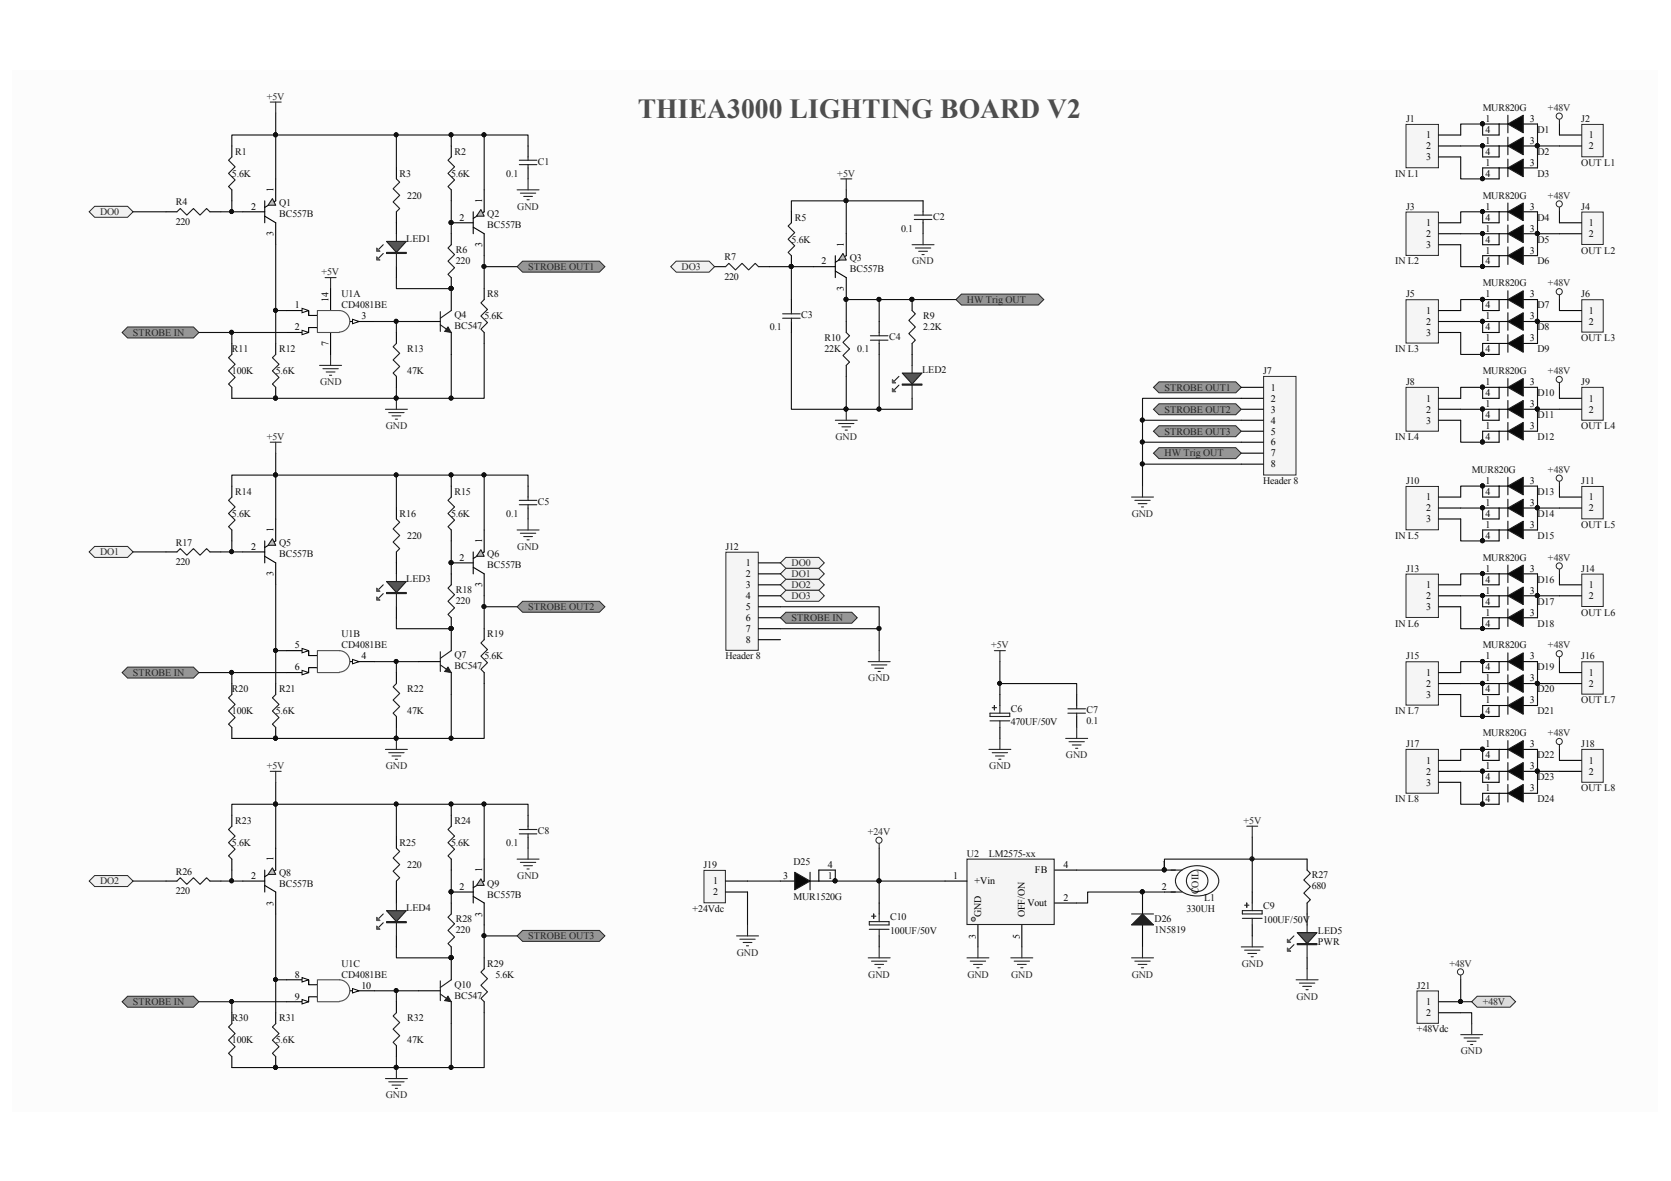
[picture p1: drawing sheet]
<svg xmlns="http://www.w3.org/2000/svg" width="297mm" height="210mm" viewBox="0 0 297 210" stroke-linecap="round" stroke-linejoin="round" font-family="sans-serif">
<defs><g id="words">
<text font-size="4.9" fill="#4c4c4c" x="113.4" y="21">THIEA3000 LIGHTING BOARD V2</text>
<g font-size="1.8" fill="#262626">
<text x="47.4" y="17.8">+5V</text>
<text x="275.2" y="19.7">+48V</text>
<text x="148.8" y="31.4">+5V</text>
<text x="275.2" y="35.3">+48V</text>
<text x="17.8" y="38.2">DO0</text>
<text x="91.9" y="37.3">GND</text>
<text x="162.1" y="47">GND</text>
<text x="57.1" y="49">+5V</text>
<text x="93.9" y="48">STROBE OUT1</text>
<text x="121.2" y="48">DO3</text>
<text x="171.9" y="53.9">HW Trig OUT</text>
<text x="275.2" y="50.9">+48V</text>
<text x="23.6" y="59.7">STROBE IN</text>
<text x="56.9" y="68.4">GND</text>
<text x="207" y="69.4">STROBE OUT1</text>
<text x="275.2" y="66.5">+48V</text>
<text x="68.6" y="76.3">GND</text>
<text x="207" y="73.3">STROBE OUT2</text>
<text x="207" y="77.2">STROBE OUT3</text>
<text x="47.4" y="78.2">+5V</text>
<text x="148.5" y="78.2">GND</text>
<text x="207" y="81.1">HW Trig OUT</text>
<text x="275.2" y="84.1">+48V</text>
<text x="201.2" y="91.9">GND</text>
<text x="17.8" y="98.7">DO1</text>
<text x="91.9" y="97.7">GND</text>
<text x="140.7" y="100.6">DO0</text>
<text x="275.2" y="99.7">+48V</text>
<text x="140.7" y="102.5">DO1</text>
<text x="140.7" y="104.6">DO2</text>
<text x="140.7" y="106.5">DO3</text>
<text x="93.9" y="108.5">STROBE OUT2</text>
<text x="140.7" y="110.4">STROBE IN</text>
<text x="176.2" y="115.2">+5V</text>
<text x="275.2" y="115.2">+48V</text>
<text x="23.6" y="120.2">STROBE IN</text>
<text x="154.3" y="121.1">GND</text>
<text x="275.2" y="130.8">+48V</text>
<text x="47.4" y="136.8">+5V</text>
<text x="68.6" y="136.8">GND</text>
<text x="175.9" y="136.8">GND</text>
<text x="189.5" y="134.8">GND</text>
<text x="154.3" y="148.4">+24V</text>
<text x="221.1" y="146.5">+5V</text>
<text x="17.8" y="157.2">DO2</text>
<text x="91.9" y="156.2">GND</text>
<text x="93.9" y="167">STROBE OUT3</text>
<text x="131" y="169.9">GND</text>
<text x="154.3" y="173.8">GND</text>
<text x="172" y="173.8">GND</text>
<text x="179.7" y="173.8">GND</text>
<text x="201.2" y="173.8">GND</text>
<text x="220.7" y="171.8">GND</text>
<text x="257.6" y="171.8">+48V</text>
<text x="23.6" y="178.7">STROBE IN</text>
<text x="230.5" y="177.6">GND</text>
<text x="263.6" y="178.7">+48V</text>
<text x="259.7" y="187.4">GND</text>
<text x="68.6" y="195.2">GND</text>
</g>
<g font-size="1.8" fill="#0e0e0e">
<text x="249.9" y="21.7">J1</text>
<text x="263.6" y="19.7">MUR820G</text>
<text x="273.3" y="23.6">D1</text>
<text x="281.1" y="21.7">J2</text>
<text x="41.8" y="27.5">R1</text>
<text x="80.8" y="27.5">R2</text>
<text x="95.6" y="29.3">C1</text>
<text x="273.3" y="27.5">D2</text>
<text x="281.1" y="29.5">OUT L1</text>
<text x="41.2" y="31.4">5.6K</text>
<text x="71" y="31.4">R3</text>
<text x="72.4" y="35.3">220</text>
<text x="80.2" y="31.4">5.6K</text>
<text x="90" y="31.4">0.1</text>
<text x="248" y="31.4">IN L1</text>
<text x="263.6" y="35.3">MUR820G</text>
<text x="273.3" y="31.4">D3</text>
<text x="31.2" y="36.5">R4</text>
<text x="31.2" y="40">220</text>
<text x="49.6" y="38.6">BC557B</text>
<text x="49.6" y="36.7">Q1</text>
<text x="86.6" y="40.6">BC557B</text>
<text x="86.6" y="38.6">Q2</text>
<text x="141.3" y="39.2">R5</text>
<text x="160.2" y="41.2">0.1</text>
<text x="165.9" y="39">C2</text>
<text x="249.9" y="37.3">J3</text>
<text x="273.3" y="39.2">D4</text>
<text x="281.1" y="37.3">J4</text>
<text x="72.2" y="42.9">LED1</text>
<text x="81" y="46.8">220</text>
<text x="81" y="44.9">R6</text>
<text x="128.8" y="46.2">R7</text>
<text x="140.7" y="43.1">5.6K</text>
<text x="151" y="46.4">Q3</text>
<text x="248" y="47">IN L2</text>
<text x="273.3" y="43.1">D5</text>
<text x="273.3" y="47">D6</text>
<text x="281.1" y="45.1">OUT L2</text>
<text x="60.7" y="52.8">U1A</text>
<text x="86.6" y="52.8">R8</text>
<text x="128.8" y="49.7">220</text>
<text x="151" y="48.4">BC557B</text>
<text x="249.9" y="52.8">J5</text>
<text x="263.6" y="50.9">MUR820G</text>
<text x="281.1" y="52.8">J6</text>
<text x="60.7" y="54.8">CD4081BE</text>
<text x="80.8" y="56.6">Q4</text>
<text x="80.8" y="58.5">BC547</text>
<text x="86.1" y="56.7">5.6K</text>
<text x="136.8" y="58.7">0.1</text>
<text x="142.4" y="56.6">C3</text>
<text x="164.1" y="56.7">R9</text>
<text x="164.1" y="58.7">2.2K</text>
<text x="273.3" y="54.8">D7</text>
<text x="273.3" y="58.7">D8</text>
<text x="41.2" y="62.6">R11</text>
<text x="49.6" y="62.6">R12</text>
<text x="72.4" y="62.6">R13</text>
<text x="146.6" y="60.6">R10</text>
<text x="146.6" y="62.6">22K</text>
<text x="152.4" y="62.6">0.1</text>
<text x="158.1" y="60.5">C4</text>
<text x="248" y="62.6">IN L3</text>
<text x="273.3" y="62.6">D9</text>
<text x="281.1" y="60.6">OUT L3</text>
<text x="41.2" y="66.5">100K</text>
<text x="49" y="66.5">5.6K</text>
<text x="72.4" y="66.5">47K</text>
<text x="163.9" y="66.3">LED2</text>
<text x="224.5" y="66.5">J7</text>
<text x="249.9" y="68.4">J8</text>
<text x="263.6" y="66.5">MUR820G</text>
<text x="273.3" y="70.4">D10</text>
<text x="281.1" y="68.4">J9</text>
<text x="273.3" y="74.4">D11</text>
<text x="281.1" y="76.3">OUT L4</text>
<text x="248" y="78.2">IN L4</text>
<text x="273.3" y="78.2">D12</text>
<text x="41.8" y="88">R14</text>
<text x="80.8" y="88">R15</text>
<text x="95.6" y="89.7">C5</text>
<text x="224.5" y="86">Header 8</text>
<text x="249.9" y="86">J10</text>
<text x="261.6" y="84.1">MUR820G</text>
<text x="273.3" y="88">D13</text>
<text x="281.1" y="86">J11</text>
<text x="41.2" y="91.9">5.6K</text>
<text x="71" y="91.9">R16</text>
<text x="72.4" y="95.8">220</text>
<text x="80.2" y="91.9">5.6K</text>
<text x="90" y="91.9">0.1</text>
<text x="248" y="95.8">IN L5</text>
<text x="273.3" y="91.9">D14</text>
<text x="273.3" y="95.8">D15</text>
<text x="281.1" y="93.8">OUT L5</text>
<text x="31.2" y="97">R17</text>
<text x="31.2" y="100.4">220</text>
<text x="49.6" y="99.1">BC557B</text>
<text x="49.6" y="97.1">Q5</text>
<text x="86.6" y="101">BC557B</text>
<text x="86.6" y="99.1">Q6</text>
<text x="128.9" y="97.7">J12</text>
<text x="249.9" y="101.6">J13</text>
<text x="263.6" y="99.7">MUR820G</text>
<text x="281.1" y="101.6">J14</text>
<text x="72.2" y="103.4">LED3</text>
<text x="81" y="107.3">220</text>
<text x="81" y="105.3">R18</text>
<text x="273.3" y="103.6">D16</text>
<text x="273.3" y="107.5">D17</text>
<text x="60.7" y="113.3">U1B</text>
<text x="86.6" y="113.3">R19</text>
<text x="248" y="111.4">IN L6</text>
<text x="273.3" y="111.4">D18</text>
<text x="281.1" y="109.4">OUT L6</text>
<text x="60.7" y="115.2">CD4081BE</text>
<text x="80.8" y="117">Q7</text>
<text x="80.8" y="119">BC547</text>
<text x="86.1" y="117.2">5.6K</text>
<text x="128.9" y="117.2">Header 8</text>
<text x="249.9" y="117.2">J15</text>
<text x="263.6" y="115.2">MUR820G</text>
<text x="273.3" y="119.1">D19</text>
<text x="281.1" y="117.2">J16</text>
<text x="41.2" y="123">R20</text>
<text x="49.6" y="123">R21</text>
<text x="72.4" y="123">R22</text>
<text x="273.3" y="123">D20</text>
<text x="281.1" y="125">OUT L7</text>
<text x="41.2" y="126.9">100K</text>
<text x="49" y="126.9">5.6K</text>
<text x="72.4" y="126.9">47K</text>
<text x="179.7" y="128.9">470UF/50V</text>
<text x="179.7" y="126.6">C6</text>
<text x="193.1" y="126.8">C7</text>
<text x="193.1" y="128.7">0.1</text>
<text x="248" y="126.9">IN L7</text>
<text x="263.6" y="130.8">MUR820G</text>
<text x="273.3" y="126.9">D21</text>
<text x="249.9" y="132.8">J17</text>
<text x="273.3" y="134.8">D22</text>
<text x="281.1" y="132.8">J18</text>
<text x="248" y="142.6">IN L8</text>
<text x="273.3" y="138.7">D23</text>
<text x="273.3" y="142.6">D24</text>
<text x="281.1" y="140.6">OUT L8</text>
<text x="41.8" y="146.5">R23</text>
<text x="80.8" y="146.5">R24</text>
<text x="95.6" y="148.2">C8</text>
<text x="31.2" y="155.5">R26</text>
<text x="41.2" y="150.4">5.6K</text>
<text x="49.6" y="155.6">Q8</text>
<text x="71" y="150.4">R25</text>
<text x="72.4" y="154.3">220</text>
<text x="80.2" y="150.4">5.6K</text>
<text x="90" y="150.4">0.1</text>
<text x="125.1" y="154.3">J19</text>
<text x="141.1" y="153.7">D25</text>
<text x="171.9" y="152.3">U2</text>
<text x="175.8" y="152.3">LM2575-xx</text>
<text x="31.2" y="158.9">220</text>
<text x="49.6" y="157.6">BC557B</text>
<text x="72.2" y="161.9">LED4</text>
<text x="86.6" y="159.5">BC557B</text>
<text x="86.6" y="157.6">Q9</text>
<text x="141.1" y="159.9">MUR1520G</text>
<text x="213" y="158.9" transform="rotate(-90 213 158.9)">COIL</text>
<text x="214" y="160.1">L1</text>
<text x="224.5" y="161.6">C9</text>
<text x="233.2" y="158">680</text>
<text x="233.2" y="156.1">R27</text>
<text x="81" y="165.8">220</text>
<text x="81" y="163.8">R28</text>
<text x="123.1" y="162.1">+24Vdc</text>
<text x="158.2" y="166">100UF/50V</text>
<text x="158.2" y="163.6">C10</text>
<text x="205.2" y="163.8">D26</text>
<text x="205.2" y="165.8">1N5819</text>
<text x="210.9" y="162.1">330UH</text>
<text x="224.5" y="164">100UF/50V</text>
<text x="234.3" y="166">LED5</text>
<text x="234.3" y="167.9">PWR</text>
<text x="60.7" y="171.8">U1C</text>
<text x="60.7" y="173.8">CD4081BE</text>
<text x="86.6" y="171.8">R29</text>
<text x="88.1" y="173.8">5.6K</text>
<text x="80.8" y="175.5">Q10</text>
<text x="80.8" y="177.5">BC547</text>
<text x="251.9" y="175.7">J21</text>
<text x="41.2" y="185.4">100K</text>
<text x="41.2" y="181.5">R30</text>
<text x="49" y="185.4">5.6K</text>
<text x="49.6" y="181.5">R31</text>
<text x="72.4" y="185.4">47K</text>
<text x="72.4" y="181.5">R32</text>
<text x="251.9" y="183.5">+48Vdc</text>
</g>
<g font-size="1.8">
<text x="264.1" y="21.7">1</text>
<text x="264.1" y="23.6">4</text>
<text x="271.9" y="21.7">3</text>
<text x="253.5" y="24.6">1</text>
<text x="253.5" y="26.5">2</text>
<text x="253.5" y="28.5">3</text>
<text x="264.1" y="25.6">1</text>
<text x="264.1" y="27.5">4</text>
<text x="264.1" y="29.5">1</text>
<text x="271.9" y="25.6">3</text>
<text x="271.9" y="29.5">3</text>
<text x="282.4" y="24.6">1</text>
<text x="282.4" y="26.5">2</text>
<text x="48.6" y="34.1" transform="rotate(-90 48.6 34.1)">1</text>
<text x="264.1" y="31.4">4</text>
<text x="44.6" y="37.3">2</text>
<text x="81.7" y="39.2">2</text>
<text x="85.7" y="36.1" transform="rotate(-90 85.7 36.1)">1</text>
<text x="253.5" y="40.1">1</text>
<text x="264.1" y="37.3">1</text>
<text x="264.1" y="39.2">4</text>
<text x="264.1" y="41.2">1</text>
<text x="271.9" y="37.3">3</text>
<text x="271.9" y="41.2">3</text>
<text x="282.4" y="40.1">1</text>
<text x="48.6" y="42" transform="rotate(-90 48.6 42)">3</text>
<text x="85.7" y="44" transform="rotate(-90 85.7 44)">3</text>
<text x="146" y="47">2</text>
<text x="150" y="43.9" transform="rotate(-90 150 43.9)">1</text>
<text x="253.5" y="42.2">2</text>
<text x="253.5" y="44.1">3</text>
<text x="264.1" y="43.1">4</text>
<text x="264.1" y="45.1">1</text>
<text x="264.1" y="47">4</text>
<text x="271.9" y="45.1">3</text>
<text x="282.4" y="42.2">2</text>
<text x="58.4" y="53.6" transform="rotate(-90 58.4 53.6)">14</text>
<text x="150" y="51.7" transform="rotate(-90 150 51.7)">3</text>
<text x="264.1" y="52.8">1</text>
<text x="271.9" y="52.8">3</text>
<text x="52.4" y="54.8">1</text>
<text x="52.4" y="58.7">2</text>
<text x="64.3" y="56.7">3</text>
<text x="253.5" y="55.8">1</text>
<text x="253.5" y="57.8">2</text>
<text x="253.5" y="59.7">3</text>
<text x="264.1" y="54.8">4</text>
<text x="264.1" y="56.7">1</text>
<text x="264.1" y="58.7">4</text>
<text x="271.9" y="56.7">3</text>
<text x="282.4" y="55.8">1</text>
<text x="282.4" y="57.8">2</text>
<text x="58.4" y="61.6" transform="rotate(-90 58.4 61.6)">7</text>
<text x="264.1" y="60.6">1</text>
<text x="264.1" y="62.6">4</text>
<text x="271.9" y="60.6">3</text>
<text x="225.9" y="69.4">1</text>
<text x="225.9" y="71.4">2</text>
<text x="253.5" y="71.4">1</text>
<text x="264.1" y="68.4">1</text>
<text x="264.1" y="70.4">4</text>
<text x="271.9" y="68.4">3</text>
<text x="282.4" y="71.4">1</text>
<text x="225.9" y="73.3">3</text>
<text x="225.9" y="75.3">4</text>
<text x="225.9" y="77.2">5</text>
<text x="253.5" y="73.3">2</text>
<text x="253.5" y="75.3">3</text>
<text x="264.1" y="72.4">1</text>
<text x="264.1" y="74.4">4</text>
<text x="264.1" y="76.3">1</text>
<text x="271.9" y="72.4">3</text>
<text x="271.9" y="76.3">3</text>
<text x="282.4" y="73.3">2</text>
<text x="225.9" y="79.2">6</text>
<text x="225.9" y="81.1">7</text>
<text x="225.9" y="83.1">8</text>
<text x="264.1" y="78.2">4</text>
<text x="253.5" y="88.9">1</text>
<text x="264.1" y="86">1</text>
<text x="264.1" y="88">4</text>
<text x="264.1" y="89.9">1</text>
<text x="271.9" y="86">3</text>
<text x="271.9" y="89.9">3</text>
<text x="282.4" y="88.9">1</text>
<text x="48.6" y="94.6" transform="rotate(-90 48.6 94.6)">1</text>
<text x="253.5" y="90.9">2</text>
<text x="253.5" y="92.8">3</text>
<text x="264.1" y="91.9">4</text>
<text x="264.1" y="93.8">1</text>
<text x="264.1" y="95.8">4</text>
<text x="271.9" y="93.8">3</text>
<text x="282.4" y="90.9">2</text>
<text x="44.6" y="97.7">2</text>
<text x="81.7" y="99.7">2</text>
<text x="85.7" y="96.5" transform="rotate(-90 85.7 96.5)">1</text>
<text x="132.6" y="100.6">1</text>
<text x="264.1" y="101.6">1</text>
<text x="271.9" y="101.6">3</text>
<text x="48.6" y="102.5" transform="rotate(-90 48.6 102.5)">3</text>
<text x="85.7" y="104.4" transform="rotate(-90 85.7 104.4)">3</text>
<text x="132.6" y="102.5">2</text>
<text x="132.6" y="104.6">3</text>
<text x="132.6" y="106.5">4</text>
<text x="253.5" y="104.6">1</text>
<text x="253.5" y="106.5">2</text>
<text x="264.1" y="103.6">4</text>
<text x="264.1" y="105.5">1</text>
<text x="264.1" y="107.5">4</text>
<text x="271.9" y="105.5">3</text>
<text x="282.4" y="104.6">1</text>
<text x="282.4" y="106.5">2</text>
<text x="132.6" y="108.5">5</text>
<text x="132.6" y="110.4">6</text>
<text x="132.6" y="112.4">7</text>
<text x="253.5" y="108.5">3</text>
<text x="264.1" y="109.4">1</text>
<text x="264.1" y="111.4">4</text>
<text x="271.9" y="109.4">3</text>
<text x="52.4" y="115.2">5</text>
<text x="52.4" y="119.1">6</text>
<text x="64.3" y="117.2">4</text>
<text x="132.6" y="114.3">8</text>
<text x="264.1" y="117.2">1</text>
<text x="264.1" y="119.1">4</text>
<text x="271.9" y="117.2">3</text>
<text x="253.5" y="120.2">1</text>
<text x="253.5" y="122.1">2</text>
<text x="253.5" y="124.1">3</text>
<text x="264.1" y="121.1">1</text>
<text x="264.1" y="123">4</text>
<text x="264.1" y="125">1</text>
<text x="271.9" y="121.1">3</text>
<text x="271.9" y="125">3</text>
<text x="282.4" y="120.2">1</text>
<text x="282.4" y="122.1">2</text>
<text x="264.1" y="126.9">4</text>
<text x="253.5" y="135.7">1</text>
<text x="253.5" y="137.7">2</text>
<text x="264.1" y="132.8">1</text>
<text x="264.1" y="134.8">4</text>
<text x="264.1" y="136.8">1</text>
<text x="271.9" y="132.8">3</text>
<text x="271.9" y="136.8">3</text>
<text x="282.4" y="135.7">1</text>
<text x="282.4" y="137.7">2</text>
<text x="253.5" y="139.6">3</text>
<text x="264.1" y="138.7">4</text>
<text x="264.1" y="140.6">1</text>
<text x="264.1" y="142.6">4</text>
<text x="271.9" y="140.6">3</text>
<text x="48.6" y="153.1" transform="rotate(-90 48.6 153.1)">1</text>
<text x="85.7" y="155" transform="rotate(-90 85.7 155)">1</text>
<text x="147.2" y="154.3">4</text>
<text x="184" y="155.2">FB</text>
<text x="189.1" y="154.3">4</text>
<text x="206.5" y="154.3">1</text>
<text x="44.6" y="156.2">2</text>
<text x="48.6" y="161" transform="rotate(-90 48.6 161)">3</text>
<text x="81.7" y="158.2">2</text>
<text x="126.7" y="157.2">1</text>
<text x="126.7" y="159.1">2</text>
<text x="139.2" y="156.2">3</text>
<text x="147.2" y="156.2">1</text>
<text x="169.4" y="156.2">1</text>
<text x="173.2" y="157.2">+Vin</text>
<text x="182.6" y="161.1">Vout</text>
<text x="189.1" y="160.1">2</text>
<text x="206.5" y="158.2">2</text>
<text x="85.7" y="162.9" transform="rotate(-90 85.7 162.9)">3</text>
<text x="173.5" y="166.8" transform="rotate(-90 173.5 166.8)">3</text>
<text x="174.4" y="163" transform="rotate(-90 174.4 163)">GND</text>
<text x="181.3" y="166.8" transform="rotate(-90 181.3 166.8)">5</text>
<text x="182.2" y="163" transform="rotate(-90 182.2 163)">OFF/ON</text>
<text x="52.4" y="173.8">8</text>
<text x="52.4" y="177.6">9</text>
<text x="64.3" y="175.7">10</text>
<text x="253.5" y="178.7">1</text>
<text x="253.5" y="180.6">2</text>
</g>
</g></defs>
<path d="M2.2 12.4h292.5v185.1h-292.5z" fill="#fcfcfc"/>
<g fill="#0e0e0e" stroke="#0e0e0e" stroke-width=".18">
<circle cx="222.6" cy="152.7" r=".35"/>
<circle cx="207" cy="154.6" r=".35"/>
</g>
<path d="M70.5 39.6v1.9M70.5 47.4v1.9M70.5 59.1v1.9M70.5 66.9v1.9M207 154.6h1.9M207 158.5h1.9" fill="none" stroke="#000" stroke-width=".2"/>
<g fill="none" stroke="#1c1c1c" stroke-width=".2">
<path d="M68.1 45.1l-.8 .7M68.1 43.5l-.8 .8M70.5 41.5v5.9M70.5 61l-.6 .6 1.2 1.2-1.2 1.2 1.2 1.1-1.2 1.2 .6 .6M208.2 154.6h1.9M208.2 158.5h1.9M209.6 155.1a4.8 4.8 0 0 1 6.7 .4 2.26 2.26 0 0 1-1.3 3.3 4.8 4.8 0 0 1-5.8-1.2 2.02 2.02 0 0 1 .4-2.5z"/>
<circle cx="212.8" cy="156.6" r="1.91"/>
</g>
<circle cx="156.2" cy="149.3" r=".54" fill="none" stroke="#262626" stroke-width=".18"/>
<path d="M156.3 150v.7M221.6 146.8h2M222.6 146.8v2" fill="none" stroke="#262626" stroke-width=".2"/>
<circle cx="222.6" cy="152.7" r=".35" fill="#262626" stroke="#262626" stroke-width=".18"/>
<path d="M132.9 156.6h5.8M132.9 158.5v5.9" fill="none" stroke="#0e0e0e" stroke-width=".2"/>
<path d="M68.7 42.9h3.5l-1.7 2z" fill="#535353" stroke="#1c1c1c" stroke-width=".2"/>
<path d="M68.7 44.9h3.5v.2h-3.5z" fill-rule="evenodd" fill="#1c1c1c" stroke="#1c1c1c" stroke-width=".2"/>
<g fill="#535353" stroke="#535353" stroke-width=".2">
<path d="M67 45.6l.5 .6h-.5z"/>
<path d="M67 44.1l.5 .6h-.5z"/>
</g>
<path d="M70.5 29.8v2M70.5 37.6v2M140.7 37.6v2M140.7 45.4v2M162.1 63v1.9M162.1 70.8v1.9" fill="none" stroke="#000" stroke-width=".2"/>
<path d="M70.5 31.8l.6 .6-1.2 1.1 1.2 1.2-1.2 1.2 1.2 1.2-.6 .5M140.7 39.6l-.6 .6 1.2 1.1-1.2 1.2 1.2 1.2-1.2 1.2 .6 .5M159.8 68.5l-.8 .7M159.8 66.9l-.8 .8M162.1 64.9v5.9" fill="none" stroke="#1c1c1c" stroke-width=".2"/>
<circle cx="140.6" cy="47.4" r=".35" fill="#0e0e0e" stroke="#0e0e0e" stroke-width=".18"/>
<path d="M160.4 66.3h3.5l-1.8 2z" fill="#535353" stroke="#1c1c1c" stroke-width=".2"/>
<path d="M160.4 68.3h3.5v.2h-3.5z" fill-rule="evenodd" fill="#1c1c1c" stroke="#1c1c1c" stroke-width=".2"/>
<g fill="#535353" stroke="#535353" stroke-width=".2">
<path d="M158.6 69l.6 .6h-.6z"/>
<path d="M158.6 67.5l.6 .6h-.6z"/>
</g>
<path d="M164.1 35.7v1.9M164.1 39.6v1.9M127 47.4h2M134.8 47.4h2M150.4 57.1v2M162.1 53.2v2M150.4 64.9v2M162.1 61v2" fill="none" stroke="#000" stroke-width=".2"/>
<path d="M162.5 38.2h3.1M162.5 39h3.1M164.1 37.6v.6M164.1 39v.6M129 47.4l.6-.6 1.1 1.2 1.2-1.2 1.2 1.2 1.1-1.2 .6 .6M150.4 59.1l.6 .6-1.2 1.1 1.2 1.2-1.2 1.2 1.2 1.2-.6 .5M162.1 55.2l.6 .6-1.2 1.1 1.2 1.2-1.2 1.2 1.2 1.2-.6 .5" fill="none" stroke="#1c1c1c" stroke-width=".2"/>
<g fill="#0e0e0e" stroke="#0e0e0e" stroke-width=".18">
<circle cx="162.1" cy="53.2" r=".35"/>
<circle cx="150.4" cy="35.7" r=".35"/>
</g>
<path d="M140.7 37.6v-1.9h9.7v5.8" fill="none" stroke="#0e0e0e" stroke-width=".2"/>
<path d="M252 176.2h3.7v5.7h-3.7z" fill="#f5f5f5"/>
<path d="M251.9 176.1h3.8v5.8h-3.8z" fill="none" stroke="#262626" stroke-width=".18"/>
<path d="M255.8 178h3.9M255.8 180h3.9" fill="none" stroke="#000" stroke-width=".2"/>
<circle cx="259.6" cy="178" r=".35" fill="#0e0e0e" stroke="#0e0e0e" stroke-width=".18"/>
<path d="M261.6 178l1-.9h5.8l1 .9-1 1h-5.8z" fill-rule="evenodd" fill="#dadada" stroke="#262626" stroke-width=".18"/>
<path d="M150.4 33.7v2M259.7 180h1.9v1.9M259.7 174.1v3.9h1.9" fill="none" stroke="#0e0e0e" stroke-width=".2"/>
<g fill="#0e0e0e" stroke="#0e0e0e" stroke-width=".18">
<circle cx="259.6" cy="178" r=".35"/>
<circle cx="150.4" cy="35.7" r=".35"/>
</g>
<circle cx="259.6" cy="172.7" r=".54" fill="none" stroke="#262626" stroke-width=".18"/>
<path d="M259.7 173.4v.7" fill="none" stroke="#262626" stroke-width=".2"/>
<path d="M232.4 152.7v1.9M232.4 160.5v3.9M232.4 170.2v2" fill="none" stroke="#000" stroke-width=".2"/>
<path d="M232.4 154.6l.5 .6-1.1 1.2 1.1 1.2-1.1 1.1 1.1 1.2-.5 .6M230 167.9l-.8 .8M230 166.3l-.8 .8M232.4 164.4v5.8" fill="none" stroke="#1c1c1c" stroke-width=".2"/>
<path d="M230.6 165.8h3.5l-1.7 1.9z" fill="#535353" stroke="#1c1c1c" stroke-width=".2"/>
<path d="M230.6 167.7h3.5v.2h-3.5z" fill-rule="evenodd" fill="#1c1c1c" stroke="#1c1c1c" stroke-width=".2"/>
<g fill="#535353" stroke="#535353" stroke-width=".2">
<path d="M228.8 168.5l.6 .6h-.6z"/>
<path d="M228.8 166.9l.6 .6h-.6z"/>
</g>
<path d="M250 22.2h5.7v7.6h-5.7z" fill="#f5f5f5"/>
<path d="M249.9 22.1h5.8v7.7h-5.8z" fill="none" stroke="#262626" stroke-width=".18"/>
<path d="M255.8 24h3.9M255.8 25.9h3.9M255.8 27.9h3.9" fill="none" stroke="#000" stroke-width=".2"/>
<path d="M281.3 22.2h3.7v5.7h-3.7z" fill="#f5f5f5"/>
<g fill="none" stroke="#262626" stroke-width=".18">
<path d="M281.2 22.1h3.8v5.8h-3.8z"/>
<circle cx="277.2" cy="20.6" r=".54"/>
</g>
<path d="M277.2 24h3.9M277.2 25.9h3.9" fill="none" stroke="#000" stroke-width=".2"/>
<path d="M277.2 21.3v.7" fill="none" stroke="#262626" stroke-width=".2"/>
<path d="M281.3 37.8h3.7v5.6h-3.7z" fill="#f5f5f5"/>
<g fill="none" stroke="#262626" stroke-width=".18">
<path d="M281.2 37.7h3.8v5.7h-3.8z"/>
<circle cx="277.2" cy="36.2" r=".54"/>
</g>
<path d="M277.2 39.6h3.9M277.2 41.5h3.9" fill="none" stroke="#000" stroke-width=".2"/>
<path d="M277.2 36.9v.7" fill="none" stroke="#262626" stroke-width=".2"/>
<path d="M277.2 37.6v2" fill="none" stroke="#0e0e0e" stroke-width=".2"/>
<path d="M281.3 53.4h3.7v5.6h-3.7z" fill="#f5f5f5"/>
<g fill="none" stroke="#262626" stroke-width=".18">
<path d="M281.2 53.3h3.8v5.7h-3.8z"/>
<circle cx="277.2" cy="51.8" r=".54"/>
</g>
<path d="M277.2 55.2h3.9M277.2 57.1h3.9" fill="none" stroke="#000" stroke-width=".2"/>
<path d="M277.2 52.5v.7" fill="none" stroke="#262626" stroke-width=".2"/>
<path d="M277.2 53.2v2" fill="none" stroke="#0e0e0e" stroke-width=".2"/>
<path d="M281.3 68.9h3.7v5.8h-3.7z" fill="#f5f5f5"/>
<g fill="none" stroke="#262626" stroke-width=".18">
<path d="M281.2 68.8h3.8v5.9h-3.8z"/>
<circle cx="277.2" cy="67.4" r=".54"/>
</g>
<path d="M277.2 70.8h3.9M277.2 72.7h3.9" fill="none" stroke="#000" stroke-width=".2"/>
<path d="M277.2 68.1v.7" fill="none" stroke="#262626" stroke-width=".2"/>
<path d="M273.3 72.7h3.9" fill="none" stroke="#0e0e0e" stroke-width=".2"/>
<circle cx="273.3" cy="72.7" r=".35" fill="#0e0e0e" stroke="#0e0e0e" stroke-width=".18"/>
<path d="M281.3 86.5h3.7v5.7h-3.7z" fill="#f5f5f5"/>
<g fill="none" stroke="#262626" stroke-width=".18">
<path d="M281.2 86.5h3.8v5.7h-3.8z"/>
<circle cx="277.2" cy="85" r=".54"/>
</g>
<path d="M277.2 88.3h3.9M277.2 90.3h3.9" fill="none" stroke="#000" stroke-width=".2"/>
<path d="M277.2 85.6v.8" fill="none" stroke="#262626" stroke-width=".2"/>
<path d="M277.2 86.4v1.9" fill="none" stroke="#0e0e0e" stroke-width=".2"/>
<path d="M281.3 102.1h3.7v5.7h-3.7z" fill="#f5f5f5"/>
<g fill="none" stroke="#262626" stroke-width=".18">
<path d="M281.2 102h3.8v5.8h-3.8z"/>
<circle cx="277.2" cy="100.6" r=".54"/>
</g>
<path d="M277.2 103.9h3.9M277.2 105.9h3.9" fill="none" stroke="#000" stroke-width=".2"/>
<path d="M277.2 101.2v.8" fill="none" stroke="#262626" stroke-width=".2"/>
<path d="M273.3 105.9h3.9" fill="none" stroke="#0e0e0e" stroke-width=".2"/>
<circle cx="273.3" cy="105.9" r=".35" fill="#0e0e0e" stroke="#0e0e0e" stroke-width=".18"/>
<path d="M281.3 117.7h3.7v5.7h-3.7z" fill="#f5f5f5"/>
<g fill="none" stroke="#262626" stroke-width=".18">
<path d="M281.2 117.6h3.8v5.8h-3.8z"/>
<circle cx="277.2" cy="116.2" r=".54"/>
</g>
<path d="M277.2 119.5h3.9M277.2 121.5h3.9" fill="none" stroke="#000" stroke-width=".2"/>
<path d="M277.2 116.8v.8" fill="none" stroke="#262626" stroke-width=".2"/>
<path d="M277.2 57.1h-3.9v3.9M277.2 41.5h-3.9v3.9M277.2 90.3h-3.9v3.9" fill="none" stroke="#0e0e0e" stroke-width=".2"/>
<g fill="#0e0e0e" stroke="#0e0e0e" stroke-width=".18">
<circle cx="273.3" cy="90.3" r=".35"/>
<circle cx="273.3" cy="57.1" r=".35"/>
<circle cx="273.3" cy="41.5" r=".35"/>
</g>
<path d="M250 37.8h5.7v7.6h-5.7z" fill="#f5f5f5"/>
<path d="M249.9 37.7h5.8v7.7h-5.8z" fill="none" stroke="#262626" stroke-width=".18"/>
<path d="M255.8 39.6h3.9M255.8 41.5h3.9M255.8 43.5h3.9" fill="none" stroke="#000" stroke-width=".2"/>
<path d="M250 53.4h5.7v7.6h-5.7z" fill="#f5f5f5"/>
<path d="M249.9 53.3h5.8v7.7h-5.8z" fill="none" stroke="#262626" stroke-width=".18"/>
<path d="M255.8 55.2h3.9M255.8 57.1h3.9M255.8 59.1h3.9" fill="none" stroke="#000" stroke-width=".2"/>
<path d="M250 68.9h5.7v7.7h-5.7z" fill="#f5f5f5"/>
<path d="M249.9 68.8h5.8v7.8h-5.8z" fill="none" stroke="#262626" stroke-width=".18"/>
<path d="M255.8 70.8h3.9M255.8 72.7h3.9M255.8 74.7h3.9" fill="none" stroke="#000" stroke-width=".2"/>
<path d="M250 86.5h5.7v7.7h-5.7z" fill="#f5f5f5"/>
<path d="M249.9 86.5h5.8v7.7h-5.8z" fill="none" stroke="#262626" stroke-width=".18"/>
<path d="M255.8 88.3h3.9M255.8 90.3h3.9M255.8 92.2h3.9" fill="none" stroke="#000" stroke-width=".2"/>
<path d="M250 102.1h5.7v7.6h-5.7z" fill="#f5f5f5"/>
<path d="M249.9 102h5.8v7.7h-5.8z" fill="none" stroke="#262626" stroke-width=".18"/>
<path d="M255.8 103.9h3.9M255.8 105.9h3.9M255.8 107.8h3.9" fill="none" stroke="#000" stroke-width=".2"/>
<path d="M250 117.7h5.7v7.6h-5.7z" fill="#f5f5f5"/>
<path d="M249.9 117.6h5.8v7.7h-5.8z" fill="none" stroke="#262626" stroke-width=".18"/>
<path d="M255.8 119.5h3.9M255.8 121.5h3.9M255.8 123.4h3.9" fill="none" stroke="#000" stroke-width=".2"/>
<path d="M125.2 154.8h3.7v5.7h-3.7z" fill="#f5f5f5"/>
<path d="M125.1 154.7h3.8v5.8h-3.8z" fill="none" stroke="#262626" stroke-width=".18"/>
<path d="M129 156.6h3.9M129 158.5h3.9" fill="none" stroke="#000" stroke-width=".2"/>
<path d="M171.9 152.7h15.5v11.6h-15.5z" fill-rule="evenodd" fill="#f5f5f5" stroke="#262626" stroke-width=".2"/>
<path d="M168 156.6h3.9M173.8 164.4v3.9M187.5 160.5h3.9" fill="none" stroke="#000" stroke-width=".2"/>
<circle cx="173" cy="163.4" r=".35" fill="#c0c0c0" stroke="#4c4c4c" stroke-width=".2"/>
<path d="M138.7 156.6h3M145.6 156.6h2.9M187.5 154.6h3.9M203.1 158.5v3.9M181.6 164.4v3.9M203.1 164.4v3.9" fill="none" stroke="#000" stroke-width=".2"/>
<path d="M207 158.5h-13.7v2h-1.9M232.4 152.7h-25.4v1.9h-15.6" fill="none" stroke="#0e0e0e" stroke-width=".2"/>
<g fill="#0e0e0e" stroke="#0e0e0e" stroke-width=".18">
<circle cx="207" cy="154.6" r=".35"/>
<circle cx="203.1" cy="158.5" r=".35"/>
<circle cx="70.4" cy="70.8" r=".35"/>
<circle cx="150.4" cy="72.7" r=".35"/>
<circle cx="148.4" cy="156.6" r=".35"/>
</g>
<path d="M203.1 162.4l1.9 2h-3.9z" fill="#1c1c1c" stroke="#1c1c1c" stroke-width=".2"/>
<path d="M201.1 162.4h3.9" fill="none" stroke="#1c1c1c" stroke-width=".2"/>
<g fill="none" stroke="#262626" stroke-width=".2">
<path d="M162.1 43.5h3.9M162.7 44.1h2.7M163.3 44.7h1.6M163.9 45.2h.4M164.1 41.5v2M68.5 72.7h3.9M69.1 73.3h2.7M69.7 73.9h1.5M70.3 74.5h.4M70.5 70.8v1.9M148.5 74.7h3.9M149.1 75.3h2.7"/>
<path d="M149.7 75.9h1.5M150.2 76.4h.4M150.4 72.7v2M201.1 88.3h3.9M201.7 88.9h2.8M202.3 89.5h1.6M202.9 90.1h.4M203.1 86.4v1.9M130.9 166.3h3.9M131.5 166.9h2.7M132.1 167.5h1.6M132.7 168.1h.4"/>
<path d="M132.9 164.4v1.9M154.3 170.2h3.9M154.9 170.8h2.7M155.5 171.4h1.6M156.1 172h.4M156.3 168.3v1.9M171.9 170.2h3.9M172.5 170.8h2.7M173.1 171.4h1.5M173.6 172h.4M173.8 168.3v1.9M179.7 170.2h3.9"/>
<path d="M180.3 170.8h2.7M180.9 171.4h1.5M181.4 172h.4M181.6 168.3v1.9M201.1 170.2h3.9M201.7 170.8h2.8M202.3 171.4h1.6M202.9 172h.4M203.1 168.3v1.9M220.6 168.3h4M221.2 168.9h2.8M221.8 169.5h1.6"/>
<path d="M222.4 170h.4M222.6 166.3v2M230.4 174.1h3.9M231 174.7h2.7M231.6 175.3h1.5M232.2 175.9h.3M232.4 172.2v1.9M259.7 183.9h3.9M260.2 184.5h2.8M260.8 185.1h1.6M261.4 185.6h.4M261.6 181.9v2"/>
</g>
<path d="M144 155v3.2" fill="none" stroke="#0a0a0a" stroke-width=".2"/>
<path d="M141.3 155l2.7 1.6-2.7 1.6z" fill="#0a0a0a" stroke="#1c1c1c" stroke-width=".2"/>
<path d="M263.6 22h2.9M270.4 22h2.9M148.5 154.6h-2.9v2h-1.6" fill="none" stroke="#000" stroke-width=".2"/>
<g fill="#0e0e0e" stroke="#0e0e0e" stroke-width=".18">
<circle cx="148.4" cy="156.6" r=".35"/>
<circle cx="156.2" cy="156.6" r=".35"/>
<circle cx="263.5" cy="22" r=".35"/>
</g>
<path d="M148.5 154.6v2h19.5M156.3 150.7v9.8" fill="none" stroke="#0e0e0e" stroke-width=".2"/>
<path d="M268 20.5v3.1" fill="none" stroke="#0a0a0a" stroke-width=".2"/>
<path d="M268 22l2.8-1.5v3.1z" fill="#0a0a0a" stroke="#1c1c1c" stroke-width=".2"/>
<path d="M263.6 25.9h2.9M268 22h-1.5v2h-2.9M270.4 25.9h2.9" fill="none" stroke="#000" stroke-width=".2"/>
<g fill="#0e0e0e" stroke="#0e0e0e" stroke-width=".18">
<circle cx="263.5" cy="22" r=".35"/>
<circle cx="273.3" cy="25.9" r=".35"/>
<circle cx="263.5" cy="25.9" r=".35"/>
</g>
<path d="M268 24.4v3.1" fill="none" stroke="#0a0a0a" stroke-width=".2"/>
<path d="M268 25.9l2.8-1.5v3.1z" fill="#0a0a0a" stroke="#1c1c1c" stroke-width=".2"/>
<path d="M263.6 29.8h2.9M268 25.9h-1.5v2h-2.9M270.4 29.8h2.9" fill="none" stroke="#000" stroke-width=".2"/>
<g fill="#0e0e0e" stroke="#0e0e0e" stroke-width=".18">
<circle cx="273.3" cy="25.9" r=".35"/>
<circle cx="263.5" cy="25.9" r=".35"/>
</g>
<path d="M268 28.3v3.1" fill="none" stroke="#0a0a0a" stroke-width=".2"/>
<path d="M268 29.8l2.8-1.5v3.1z" fill="#0a0a0a" stroke="#1c1c1c" stroke-width=".2"/>
<path d="M263.6 37.6h2.9M268 29.8h-1.5v2h-2.9M270.4 37.6h2.9" fill="none" stroke="#000" stroke-width=".2"/>
<g fill="#0e0e0e" stroke="#0e0e0e" stroke-width=".18">
<circle cx="263.5" cy="31.8" r=".35"/>
<circle cx="263.5" cy="22" r=".35"/>
<circle cx="263.5" cy="25.9" r=".35"/>
<circle cx="263.5" cy="37.6" r=".35"/>
</g>
<path d="M259.7 24v-2h3.9v2M259.7 25.9h3.9v2M259.7 27.9v3.9h3.9v-2" fill="none" stroke="#0e0e0e" stroke-width=".2"/>
<path d="M268 36.1v3.1" fill="none" stroke="#0a0a0a" stroke-width=".2"/>
<path d="M268 37.6l2.8-1.5v3.1z" fill="#0a0a0a" stroke="#1c1c1c" stroke-width=".2"/>
<path d="M268 37.6h-1.5v2h-2.9M263.6 41.5h2.9M270.4 41.5h2.9" fill="none" stroke="#000" stroke-width=".2"/>
<g fill="#0e0e0e" stroke="#0e0e0e" stroke-width=".18">
<circle cx="263.5" cy="37.6" r=".35"/>
<circle cx="273.3" cy="41.5" r=".35"/>
<circle cx="263.5" cy="41.5" r=".35"/>
</g>
<path d="M268 40v3.1" fill="none" stroke="#0a0a0a" stroke-width=".2"/>
<path d="M268 41.5l2.8-1.5v3.1z" fill="#0a0a0a" stroke="#1c1c1c" stroke-width=".2"/>
<path d="M263.6 45.4h2.9M268 41.5h-1.5v2h-2.9M270.4 45.4h2.9" fill="none" stroke="#000" stroke-width=".2"/>
<g fill="#0e0e0e" stroke="#0e0e0e" stroke-width=".18">
<circle cx="273.3" cy="41.5" r=".35"/>
<circle cx="263.5" cy="41.5" r=".35"/>
</g>
<path d="M268 43.9v3.1" fill="none" stroke="#0a0a0a" stroke-width=".2"/>
<path d="M268 45.4l2.8-1.5v3.1z" fill="#0a0a0a" stroke="#1c1c1c" stroke-width=".2"/>
<path d="M263.6 53.2h2.9M268 45.4h-1.5v2h-2.9M270.4 53.2h2.9" fill="none" stroke="#000" stroke-width=".2"/>
<g fill="#0e0e0e" stroke="#0e0e0e" stroke-width=".18">
<circle cx="263.5" cy="47.4" r=".35"/>
<circle cx="263.5" cy="37.6" r=".35"/>
<circle cx="263.5" cy="41.5" r=".35"/>
<circle cx="273.3" cy="41.5" r=".35"/>
<circle cx="273.3" cy="25.9" r=".35"/>
<circle cx="263.5" cy="53.2" r=".35"/>
</g>
<path d="M259.7 39.6v-2h3.9v2M273.3 22v3.9M273.3 37.6v3.9M277.2 25.9h-3.9v3.9M277.2 22v2M259.7 41.5h3.9v2M259.7 43.5v3.9h3.9v-2" fill="none" stroke="#0e0e0e" stroke-width=".2"/>
<path d="M268 51.7v3.1" fill="none" stroke="#0a0a0a" stroke-width=".2"/>
<path d="M268 53.2l2.8-1.5v3.1z" fill="#0a0a0a" stroke="#1c1c1c" stroke-width=".2"/>
<path d="M263.6 57.1h2.9M268 53.2h-1.5v2h-2.9M270.4 57.1h2.9" fill="none" stroke="#000" stroke-width=".2"/>
<g fill="#0e0e0e" stroke="#0e0e0e" stroke-width=".18">
<circle cx="263.5" cy="53.2" r=".35"/>
<circle cx="273.3" cy="57.1" r=".35"/>
<circle cx="263.5" cy="57.1" r=".35"/>
</g>
<path d="M268 55.6v3.1" fill="none" stroke="#0a0a0a" stroke-width=".2"/>
<path d="M268 57.1l2.8-1.5v3.1z" fill="#0a0a0a" stroke="#1c1c1c" stroke-width=".2"/>
<path d="M268 57.1h-1.5v2h-2.9M263.6 61h2.9M270.4 61h2.9" fill="none" stroke="#000" stroke-width=".2"/>
<g fill="#0e0e0e" stroke="#0e0e0e" stroke-width=".18">
<circle cx="273.3" cy="57.1" r=".35"/>
<circle cx="263.5" cy="57.1" r=".35"/>
</g>
<path d="M268 59.5v3.1" fill="none" stroke="#0a0a0a" stroke-width=".2"/>
<path d="M268 61l2.8-1.5v3.1z" fill="#0a0a0a" stroke="#1c1c1c" stroke-width=".2"/>
<path d="M263.6 68.8h2.9M268 61h-1.5v2h-2.9M270.4 68.8h2.9" fill="none" stroke="#000" stroke-width=".2"/>
<g fill="#0e0e0e" stroke="#0e0e0e" stroke-width=".18">
<circle cx="263.5" cy="63" r=".35"/>
<circle cx="263.5" cy="68.8" r=".35"/>
</g>
<path d="M268 67.3v3.1" fill="none" stroke="#0a0a0a" stroke-width=".2"/>
<path d="M268 68.8l2.8-1.5v3.1z" fill="#0a0a0a" stroke="#1c1c1c" stroke-width=".2"/>
<path d="M263.6 72.7h2.9M268 68.8h-1.5v2h-2.9M270.4 72.7h2.9" fill="none" stroke="#000" stroke-width=".2"/>
<g fill="#0e0e0e" stroke="#0e0e0e" stroke-width=".18">
<circle cx="263.5" cy="68.8" r=".35"/>
<circle cx="273.3" cy="72.7" r=".35"/>
<circle cx="263.5" cy="72.7" r=".35"/>
</g>
<path d="M268 71.2v3.1" fill="none" stroke="#0a0a0a" stroke-width=".2"/>
<path d="M268 72.7l2.8-1.5v3.1z" fill="#0a0a0a" stroke="#1c1c1c" stroke-width=".2"/>
<path d="M263.6 76.6h2.9M268 72.7h-1.5v2h-2.9M270.4 76.6h2.9" fill="none" stroke="#000" stroke-width=".2"/>
<g fill="#0e0e0e" stroke="#0e0e0e" stroke-width=".18">
<circle cx="273.3" cy="72.7" r=".35"/>
<circle cx="263.5" cy="72.7" r=".35"/>
</g>
<path d="M268 75.1v3.1" fill="none" stroke="#0a0a0a" stroke-width=".2"/>
<path d="M268 76.6l2.8-1.5v3.1z" fill="#0a0a0a" stroke="#1c1c1c" stroke-width=".2"/>
<path d="M268 76.6h-1.5v2h-2.9M263.6 86.4h2.9M270.4 86.4h2.9" fill="none" stroke="#000" stroke-width=".2"/>
<g fill="#0e0e0e" stroke="#0e0e0e" stroke-width=".18">
<circle cx="263.5" cy="78.6" r=".35"/>
<circle cx="273.3" cy="57.1" r=".35"/>
<circle cx="273.3" cy="72.7" r=".35"/>
<circle cx="263.5" cy="72.7" r=".35"/>
<circle cx="263.5" cy="63" r=".35"/>
<circle cx="263.5" cy="57.1" r=".35"/>
<circle cx="263.5" cy="86.4" r=".35"/>
</g>
<path d="M259.7 59.1v3.9h3.9v-2M259.7 57.1h3.9v2M273.3 53.2v3.9M259.7 74.7v3.9h3.9v-2M259.7 72.7h3.9v2M273.3 68.8v7.8M277.2 68.8v2" fill="none" stroke="#0e0e0e" stroke-width=".2"/>
<path d="M268 84.8v3.2" fill="none" stroke="#0a0a0a" stroke-width=".2"/>
<path d="M268 86.4l2.8-1.6v3.2z" fill="#0a0a0a" stroke="#1c1c1c" stroke-width=".2"/>
<path d="M263.6 90.3h2.9M268 86.4h-1.5v1.9h-2.9M270.4 90.3h2.9" fill="none" stroke="#000" stroke-width=".2"/>
<g fill="#0e0e0e" stroke="#0e0e0e" stroke-width=".18">
<circle cx="263.5" cy="86.4" r=".35"/>
<circle cx="273.3" cy="90.3" r=".35"/>
<circle cx="263.5" cy="90.3" r=".35"/>
</g>
<path d="M268 88.7v3.2" fill="none" stroke="#0a0a0a" stroke-width=".2"/>
<path d="M268 90.3l2.8-1.6v3.2z" fill="#0a0a0a" stroke="#1c1c1c" stroke-width=".2"/>
<path d="M263.6 94.2h2.9M268 90.3h-1.5v1.9h-2.9M270.4 94.2h2.9" fill="none" stroke="#000" stroke-width=".2"/>
<g fill="#0e0e0e" stroke="#0e0e0e" stroke-width=".18">
<circle cx="273.3" cy="90.3" r=".35"/>
<circle cx="263.5" cy="90.3" r=".35"/>
</g>
<path d="M268 92.6v3.2" fill="none" stroke="#0a0a0a" stroke-width=".2"/>
<path d="M268 94.2l2.8-1.6v3.2z" fill="#0a0a0a" stroke="#1c1c1c" stroke-width=".2"/>
<path d="M268 94.2h-1.5v1.9h-2.9M263.6 102h2.9M270.4 102h2.9" fill="none" stroke="#000" stroke-width=".2"/>
<g fill="#0e0e0e" stroke="#0e0e0e" stroke-width=".18">
<circle cx="263.5" cy="96.1" r=".35"/>
<circle cx="263.5" cy="86.4" r=".35"/>
<circle cx="263.5" cy="90.3" r=".35"/>
<circle cx="273.3" cy="90.3" r=".35"/>
<circle cx="263.5" cy="102" r=".35"/>
</g>
<path d="M259.7 88.3v-1.9h3.9v1.9M259.7 90.3h3.9v1.9M273.3 86.4v3.9" fill="none" stroke="#0e0e0e" stroke-width=".2"/>
<path d="M268 100.4v3.2" fill="none" stroke="#0a0a0a" stroke-width=".2"/>
<path d="M268 102l2.8-1.6v3.2z" fill="#0a0a0a" stroke="#1c1c1c" stroke-width=".2"/>
<path d="M263.6 105.9h2.9M268 102h-1.5v1.9h-2.9M270.4 105.9h2.9" fill="none" stroke="#000" stroke-width=".2"/>
<g fill="#0e0e0e" stroke="#0e0e0e" stroke-width=".18">
<circle cx="263.5" cy="102" r=".35"/>
<circle cx="273.3" cy="105.9" r=".35"/>
<circle cx="263.5" cy="105.9" r=".35"/>
</g>
<path d="M268 104.3v3.2" fill="none" stroke="#0a0a0a" stroke-width=".2"/>
<path d="M268 105.9l2.8-1.6v3.2z" fill="#0a0a0a" stroke="#1c1c1c" stroke-width=".2"/>
<path d="M263.6 109.8h2.9M268 105.9h-1.5v1.9h-2.9M270.4 109.8h2.9" fill="none" stroke="#000" stroke-width=".2"/>
<g fill="#0e0e0e" stroke="#0e0e0e" stroke-width=".18">
<circle cx="273.3" cy="105.9" r=".35"/>
<circle cx="263.5" cy="105.9" r=".35"/>
</g>
<path d="M268 108.2v3.2" fill="none" stroke="#0a0a0a" stroke-width=".2"/>
<path d="M268 109.8l2.8-1.6v3.2z" fill="#0a0a0a" stroke="#1c1c1c" stroke-width=".2"/>
<path d="M263.6 117.6h2.9M268 109.8h-1.5v1.9h-2.9M270.4 117.6h2.9" fill="none" stroke="#000" stroke-width=".2"/>
<g fill="#0e0e0e" stroke="#0e0e0e" stroke-width=".18">
<circle cx="263.5" cy="111.7" r=".35"/>
<circle cx="263.5" cy="117.6" r=".35"/>
</g>
<path d="M268 116v3.2" fill="none" stroke="#0a0a0a" stroke-width=".2"/>
<path d="M268 117.6l2.8-1.6v3.2z" fill="#0a0a0a" stroke="#1c1c1c" stroke-width=".2"/>
<path d="M268 117.6h-1.5v1.9h-2.9M263.6 121.5h2.9M270.4 121.5h2.9" fill="none" stroke="#000" stroke-width=".2"/>
<g fill="#0e0e0e" stroke="#0e0e0e" stroke-width=".18">
<circle cx="263.5" cy="117.6" r=".35"/>
<circle cx="273.3" cy="121.5" r=".35"/>
<circle cx="263.5" cy="121.5" r=".35"/>
</g>
<path d="M268 119.9v3.2" fill="none" stroke="#0a0a0a" stroke-width=".2"/>
<path d="M268 121.5l2.8-1.6v3.2z" fill="#0a0a0a" stroke="#1c1c1c" stroke-width=".2"/>
<path d="M263.6 125.4h2.9M268 121.5h-1.5v1.9h-2.9M270.4 125.4h2.9" fill="none" stroke="#000" stroke-width=".2"/>
<g fill="#0e0e0e" stroke="#0e0e0e" stroke-width=".18">
<circle cx="273.3" cy="121.5" r=".35"/>
<circle cx="263.5" cy="121.5" r=".35"/>
</g>
<path d="M268 123.8v3.2" fill="none" stroke="#0a0a0a" stroke-width=".2"/>
<path d="M268 125.4l2.8-1.6v3.2z" fill="#0a0a0a" stroke="#1c1c1c" stroke-width=".2"/>
<path d="M268 125.4h-1.5v1.9h-2.9" fill="none" stroke="#000" stroke-width=".2"/>
<g fill="#0e0e0e" stroke="#0e0e0e" stroke-width=".18">
<circle cx="263.5" cy="127.3" r=".35"/>
<circle cx="263.5" cy="121.5" r=".35"/>
<circle cx="263.5" cy="111.7" r=".35"/>
<circle cx="263.5" cy="105.9" r=".35"/>
<circle cx="263.5" cy="96.1" r=".35"/>
<circle cx="273.3" cy="105.9" r=".35"/>
<circle cx="273.3" cy="121.5" r=".35"/>
<circle cx="263.5" cy="102" r=".35"/>
<circle cx="263.5" cy="117.6" r=".35"/>
<circle cx="263.5" cy="68.8" r=".35"/>
<circle cx="263.5" cy="53.2" r=".35"/>
</g>
<g fill="none" stroke="#0e0e0e" stroke-width=".2">
<path d="M259.7 55.2v-2h3.9v2M259.7 70.8v-2h3.9v2M259.7 92.2v3.9h3.9v-1.9M259.7 107.8v3.9h3.9v-1.9M259.7 105.9h3.9v1.9M259.7 103.9v-1.9h3.9v1.9M259.7 119.5v-1.9h3.9v1.9M273.3 102v7.8M273.3 117.6v3.9M277.2 102v1.9M277.2 117.6v1.9M259.7 121.5h3.9v1.9"/>
<path d="M259.7 123.4v3.9h3.9v-1.9M277.2 121.5h-3.9v3.9"/>
</g>
<g fill="#f0f0f0" stroke="#262626" stroke-width=".18">
<path d="M138.7 100l1-.9h5.9l.9 .9-.9 1h-5.9z" fill-rule="evenodd"/>
<path d="M139.7 101h5.9l.9 1-.9 1h-5.9l-1-1z" fill-rule="evenodd"/>
<path d="M138.7 103.9l1-.9h5.9l.9 .9-.9 1h-5.9z" fill-rule="evenodd"/>
<path d="M139.7 104.9h5.9l.9 1-.9 1h-5.9l-1-1z" fill-rule="evenodd"/>
</g>
<path d="M139.7 108.8h11.7l1 1-1 1h-11.7l-1-1z" fill-rule="evenodd" fill="#969696" stroke="#262626" stroke-width=".18"/>
<path d="M129.1 98.2h5.7v17.4h-5.7z" fill="#f5f5f5"/>
<path d="M129 98.1h5.8v17.5h-5.8z" fill="none" stroke="#262626" stroke-width=".18"/>
<path d="M134.8 100h3.9M134.8 102h3.9M134.8 103.9h3.9M134.8 105.9h3.9M134.8 107.8h3.9M134.8 109.8h3.9M134.8 111.7h3.9M134.8 113.7h3.9" fill="none" stroke="#000" stroke-width=".2"/>
<path d="M138.7 111.7h17.6" fill="none" stroke="#0e0e0e" stroke-width=".2"/>
<circle cx="156.2" cy="111.7" r=".35" fill="#0e0e0e" stroke="#0e0e0e" stroke-width=".18"/>
<path d="M205 68.8l1-.9h13.7l.9 .9-.9 1h-13.7z" fill-rule="evenodd" fill="#969696" stroke="#262626" stroke-width=".18"/>
<path d="M224.7 67h5.7v17.4h-5.7z" fill="#f5f5f5"/>
<path d="M224.6 66.9h5.8v17.5h-5.8z" fill="none" stroke="#262626" stroke-width=".18"/>
<path d="M220.6 68.8h4M220.6 70.8h4M220.6 72.7h4M220.6 74.7h4M220.6 76.6h4M220.6 78.6h4M220.6 80.5h4M220.6 82.5h4" fill="none" stroke="#000" stroke-width=".2"/>
<g fill="#969696" stroke="#262626" stroke-width=".18">
<path d="M205 72.7l1-.9h13.7l.9 .9-.9 1h-13.7z" fill-rule="evenodd"/>
<path d="M205 76.6l1-.9h13.7l.9 .9-.9 1h-13.7z" fill-rule="evenodd"/>
<path d="M205 80.5l1-.9h13.7l.9 .9-.9 1h-13.7z" fill-rule="evenodd"/>
</g>
<path d="M150.4 35.7h13.7M203.1 74.7h17.5M203.1 78.6h17.5M220.6 70.8h-17.5v15.6M203.1 82.5h17.5" fill="none" stroke="#0e0e0e" stroke-width=".2"/>
<g fill="#0e0e0e" stroke="#0e0e0e" stroke-width=".18">
<circle cx="203.1" cy="74.7" r=".35"/>
<circle cx="203.1" cy="78.6" r=".35"/>
<circle cx="203.1" cy="82.5" r=".35"/>
<circle cx="150.4" cy="35.7" r=".35"/>
<circle cx="150.4" cy="53.2" r=".35"/>
</g>
<path d="M144.6 47.4h3.9M148.5 48.2l1.9 1.1v3.9M148.5 45.4v3.9M150.4 41.5v3.9l-1.9 1.2" fill="none" stroke="#000" stroke-width=".2"/>
<path d="M149.8 45.1l.6 1.1h-1.3z" fill="#c0c0c0" stroke="#1c1c1c" stroke-width=".2"/>
<g fill="#0e0e0e" stroke="#0e0e0e" stroke-width=".18">
<circle cx="150.4" cy="53.2" r=".35"/>
<circle cx="140.6" cy="47.4" r=".35"/>
<circle cx="156.2" cy="72.7" r=".35"/>
<circle cx="150.4" cy="72.7" r=".35"/>
</g>
<path d="M140.7 53.2v2M140.7 57.1v2M156.3 57.1v2M156.3 61v2" fill="none" stroke="#000" stroke-width=".2"/>
<path d="M139.1 55.8h3.1M139.1 56.6h3.1M140.7 55.2v.6M140.7 56.6v.5M154.7 59.7h3.1M156.3 59.1v.6M154.7 60.5h3.1M156.3 60.5v.5" fill="none" stroke="#1c1c1c" stroke-width=".2"/>
<path d="M140.7 59.1v13.6h9.7M144.6 47.4h-3.9v5.8M156.3 63v9.7" fill="none" stroke="#0e0e0e" stroke-width=".2"/>
<path d="M169.9 53.2l1-.9h13.7l.9 .9-.9 1h-13.7z" fill-rule="evenodd" fill="#969696" stroke="#262626" stroke-width=".18"/>
<g fill="#f0f0f0" stroke="#262626" stroke-width=".18">
<path d="M15.9 37.6l.9-.9h5.9l1 .9-1 1h-5.9z" fill-rule="evenodd"/>
<path d="M16.8 97.1h5.9l1 1-1 1h-5.9l-.9-1z" fill-rule="evenodd"/>
<path d="M16.8 155.6h5.9l1 1-1 1h-5.9l-.9-1z" fill-rule="evenodd"/>
<path d="M120.2 46.4h5.9l.9 1-.9 1h-5.9l-1-1z" fill-rule="evenodd"/>
</g>
<path d="M136.8 47.4h3.9M156.3 53.2v3.9" fill="none" stroke="#0e0e0e" stroke-width=".2"/>
<g fill="#0e0e0e" stroke="#0e0e0e" stroke-width=".18">
<circle cx="156.2" cy="53.2" r=".35"/>
<circle cx="140.6" cy="47.4" r=".35"/>
<circle cx="80.2" cy="39.6" r=".35"/>
</g>
<path d="M80.2 39.6h3.9M84.1 37.6v3.9M86.1 33.7v3.9l-2 1.2M84.1 40.4l2 1.1v3.9" fill="none" stroke="#000" stroke-width=".2"/>
<path d="M85.5 37.3l.6 1.1h-1.4z" fill="#c0c0c0" stroke="#1c1c1c" stroke-width=".2"/>
<g fill="#0e0e0e" stroke="#0e0e0e" stroke-width=".18">
<circle cx="80.2" cy="39.6" r=".35"/>
<circle cx="80.2" cy="51.3" r=".35"/>
<circle cx="86" cy="24" r=".35"/>
<circle cx="70.4" cy="57.1" r=".35"/>
<circle cx="80.2" cy="70.8" r=".35"/>
<circle cx="49" cy="70.8" r=".35"/>
<circle cx="41.2" cy="59.1" r=".35"/>
<circle cx="49" cy="55.2" r=".35"/>
<circle cx="41.2" cy="37.6" r=".35"/>
<circle cx="80.2" cy="24" r=".35"/>
<circle cx="49" cy="24" r=".35"/>
</g>
<g fill="none" stroke="#000" stroke-width=".2">
<path d="M29.5 37.6h2M37.3 37.6h2M41.2 25.9v2M41.2 33.7v2M80.2 25.9v2M80.2 33.7v2M93.9 25.9v2M93.9 29.8v2M80.2 41.5v2M80.2 49.3v2M86.1 51.3v1.9M86.1 59.1v1.9"/>
<path d="M41.2 61v2M41.2 68.8v2M49 61v2M49 68.8v2"/>
</g>
<path d="M31.5 37.6l.5-.5 1.2 1.1 1.2-1.1 1.2 1.1 1.1-1.1 .6 .5M41.2 27.9l-.6 .6 1.2 1.1-1.2 1.2 1.2 1.2-1.2 1.2 .6 .5M80.2 27.9l-.6 .6 1.2 1.1-1.2 1.2 1.2 1.2-1.2 1.2 .6 .5M92.3 28.5h3.1M92.3 29.3h3.1M93.9 27.9v.6M93.9 29.3v.5M80.2 43.5l-.6 .6 1.2 1.1-1.2 1.2 1.2 1.2-1.2 1.2 .6 .5M86.1 53.2l-.6 .6 1.2 1.2-1.2 1.2 1.2 1.1-1.2 1.2 .6 .6M41.2 63l-.6 .6 1.2 1.1-1.2 1.2 1.2 1.2-1.2 1.2 .6 .5M49 63l-.6 .6 1.2 1.1-1.2 1.2 1.2 1.2-1.2 1.2 .6 .5" fill="none" stroke="#1c1c1c" stroke-width=".2"/>
<path d="M91.9 33.7h3.9M92.5 34.3h2.7M93.1 34.9h1.6M93.7 35.5h.4M93.9 31.8v1.9M56.8 64.9h3.9M57.4 65.5h2.7M58 66.1h1.5M58.6 66.7h.4M58.8 63v1.9" fill="none" stroke="#262626" stroke-width=".2"/>
<path d="M23.7 37.6h5.8M41.2 35.7v1.9M49 24v7.8M80.2 35.7v5.8M80.2 25.9v-1.9h13.7v1.9M86.1 24v9.7M41.2 59.1v1.9M49 55.2h2M70.5 49.3v2h9.7M70.5 57.1v2M80.2 63v7.8" fill="none" stroke="#0e0e0e" stroke-width=".2"/>
<path d="M22.7 58.1h11.7l1 1-1 1h-11.7l-1-1z" fill-rule="evenodd" fill="#969696" stroke="#262626" stroke-width=".18"/>
<path d="M70.5 24v5.8M86.1 45.4v5.9M86.1 47.4h5.8M41.2 70.8h29.3M86.1 61v9.8h-15.6v-2M138.7 107.8h17.6v7.8" fill="none" stroke="#0e0e0e" stroke-width=".2"/>
<g fill="#0e0e0e" stroke="#0e0e0e" stroke-width=".18">
<circle cx="156.2" cy="111.7" r=".35"/>
<circle cx="70.4" cy="24" r=".35"/>
<circle cx="70.4" cy="70.8" r=".35"/>
<circle cx="80.2" cy="70.8" r=".35"/>
<circle cx="49" cy="70.8" r=".35"/>
<circle cx="86" cy="47.4" r=".35"/>
</g>
<path d="M154.3 117.6h3.9M154.9 118.2h2.7M155.5 118.8h1.6M156.1 119.3h.4M156.3 115.6v2" fill="none" stroke="#262626" stroke-width=".2"/>
<path d="M92.9 46.4h13.6l1 1-1 1h-13.6l-1-1z" fill-rule="evenodd" fill="#969696" stroke="#262626" stroke-width=".18"/>
<path d="M70.5 100v2M70.5 107.8v2M70.5 119.5v2M70.5 127.3v2M177.7 123.4v2M177.7 129.3v1.9M191.4 123.4v2M191.4 127.3v2" fill="none" stroke="#000" stroke-width=".2"/>
<g fill="none" stroke="#1c1c1c" stroke-width=".2">
<path d="M68.1 105.5l-.8 .8M68.1 103.9l-.8 .8M70.5 102v5.8M70.5 121.5l-.6 .6 1.2 1.1-1.2 1.2 1.2 1.2-1.2 1.2 .6 .5M176 126.8h3.5v.5h-3.5zM176 128.1h3.5M176.4 125.8h.8M176.8 125.4v.8M177.7 125.4v1.4M177.7 128.1v1.2M189.8 126h3.2M189.8 126.8h3.2"/>
<path d="M191.4 125.4v.6M191.4 126.8v.5"/>
</g>
<g fill="none" stroke="#262626" stroke-width=".2">
<path d="M48 18.1h2M49 18.1v2M149.5 31.8h1.9M150.4 31.8v1.9M57.8 49.3h1.9M58.8 49.3v2M176.8 115.6h1.9M177.7 115.6v2M175.8 133.2h3.9M176.4 133.8h2.7M177 134.4h1.5M177.5 134.9h.4"/>
<path d="M177.7 131.2v2M189.4 131.2h3.9M190 131.8h2.8M190.6 132.4h1.6M191.2 133h.4M191.4 129.3v1.9"/>
</g>
<path d="M49 20.1v3.9M80.2 24h-39v1.9M177.7 117.6v5.8M177.7 121.5h13.7v1.9" fill="none" stroke="#0e0e0e" stroke-width=".2"/>
<g fill="#0e0e0e" stroke="#0e0e0e" stroke-width=".18">
<circle cx="177.7" cy="121.5" r=".34"/>
<circle cx="49" cy="24" r=".35"/>
<circle cx="70.4" cy="24" r=".35"/>
<circle cx="80.2" cy="24" r=".35"/>
</g>
<path d="M68.7 103.4h3.5l-1.7 1.9z" fill="#535353" stroke="#1c1c1c" stroke-width=".2"/>
<path d="M68.7 105.3h3.5v.2h-3.5z" fill-rule="evenodd" fill="#1c1c1c" stroke="#1c1c1c" stroke-width=".2"/>
<g fill="#535353" stroke="#535353" stroke-width=".2">
<path d="M67 106.1l.5 .6h-.5z"/>
<path d="M67 104.5l.5 .6h-.5z"/>
</g>
<g fill="none" stroke="#000" stroke-width=".2">
<path d="M29.5 98.1h2M37.3 98.1h2M41.2 86.4v1.9M41.2 94.2v1.9M70.5 90.3v1.9M70.5 98.1v1.9M80.2 86.4v1.9M80.2 94.2v1.9M93.9 86.4v1.9M93.9 90.3v1.9M74.4 117.6h3.9M80.2 102v1.9"/>
<path d="M80.2 109.8v5.8M80.2 119.5v3.9M86.1 111.7v2M86.1 119.5v2M41.2 121.5v1.9M41.2 129.3v1.9M49 121.5v1.9M49 129.3v1.9"/>
</g>
<g fill="none" stroke="#1c1c1c" stroke-width=".2">
<path d="M31.5 98.1l.5-.6 1.2 1.2 1.2-1.2 1.2 1.2 1.1-1.2 .6 .6M41.2 88.3l-.6 .6 1.2 1.2-1.2 1.2 1.2 1.1-1.2 1.2 .6 .6M70.5 92.2l.6 .6-1.2 1.2 1.2 1.2-1.2 1.1 1.2 1.2-.6 .6M80.2 88.3l-.6 .6 1.2 1.2-1.2 1.2 1.2 1.1-1.2 1.2 .6 .6M92.3 88.9h3.1M92.3 89.7h3.1M93.9 88.3v.6M93.9 89.7v.6M78.3 118.2l1.9 1.3M78.3 115.8v3.5M80.2 103.9l-.6 .6 1.2 1.2-1.2 1.2 1.2 1.1-1.2 1.2 .6 .6M80.2 115.6l-1.9 1.4"/>
<path d="M86.1 113.7l-.6 .6 1.2 1.1-1.2 1.2 1.2 1.2-1.2 1.2 .6 .5M41.2 123.4l-.6 .6 1.2 1.2-1.2 1.2 1.2 1.1-1.2 1.2 .6 .6M49 123.4l-.6 .6 1.2 1.2-1.2 1.2 1.2 1.1-1.2 1.2 .6 .6"/>
</g>
<path d="M91.9 94.2h3.9M92.5 94.8h2.7M93.1 95.4h1.6M93.7 95.9h.4M93.9 92.2v2M68.5 133.2h3.9M69.1 133.8h2.7M69.7 134.4h1.5M70.3 134.9h.4M70.5 131.2v2" fill="none" stroke="#262626" stroke-width=".2"/>
<g fill="#0e0e0e" stroke="#0e0e0e" stroke-width=".18">
<circle cx="70.4" cy="131.2" r=".35"/>
<circle cx="80.2" cy="111.7" r=".35"/>
<circle cx="86" cy="84.4" r=".35"/>
<circle cx="70.4" cy="117.6" r=".34"/>
<circle cx="80.2" cy="131.2" r=".35"/>
<circle cx="49" cy="131.2" r=".35"/>
<circle cx="41.2" cy="119.5" r=".35"/>
<circle cx="49" cy="115.6" r=".35"/>
<circle cx="41.2" cy="98.1" r=".34"/>
<circle cx="80.2" cy="84.4" r=".35"/>
<circle cx="49" cy="84.4" r=".35"/>
</g>
<path d="M23.7 98.1h5.8M41.2 96.1v2M49 84.4v7.8M80.2 86.4v-2h13.7v2M86.1 84.4v9.8M41.2 119.5v2M49 115.6h2M70.5 109.8v1.9h9.7M70.5 117.6v1.9M80.2 123.4v7.8" fill="none" stroke="#0e0e0e" stroke-width=".2"/>
<path d="M79.6 118.6l.6 .9-1.2-.2z" fill="#1c1c1c" stroke="#1c1c1c" stroke-width=".18"/>
<path d="M21.7 119.5l1-.9h11.7l1 .9-1 1h-11.7z" fill-rule="evenodd" fill="#969696" stroke="#262626" stroke-width=".18"/>
<path d="M49 80.5v3.9M70.5 84.4v5.9M80.2 84.4h-39v2M86.1 107.8h5.8M41.2 131.2h29.3M86.1 121.5v9.7h-15.6v-1.9" fill="none" stroke="#0e0e0e" stroke-width=".2"/>
<g fill="#0e0e0e" stroke="#0e0e0e" stroke-width=".18">
<circle cx="70.4" cy="84.4" r=".35"/>
<circle cx="70.4" cy="131.2" r=".35"/>
<circle cx="80.2" cy="131.2" r=".35"/>
<circle cx="49" cy="131.2" r=".35"/>
<circle cx="86" cy="107.8" r=".35"/>
<circle cx="49" cy="84.4" r=".35"/>
<circle cx="80.2" cy="84.4" r=".35"/>
</g>
<path d="M48 78.6h2M49 78.6v1.9" fill="none" stroke="#262626" stroke-width=".2"/>
<path d="M70.5 158.5v2M70.5 166.3v2M70.5 178v2M70.5 185.8v2" fill="none" stroke="#000" stroke-width=".2"/>
<path d="M68.1 164l-.8 .8M68.1 162.4l-.8 .8M70.5 180l-.6 .6 1.2 1.1-1.2 1.2 1.2 1.2-1.2 1.2 .6 .5M70.5 160.5v5.8" fill="none" stroke="#1c1c1c" stroke-width=".2"/>
<path d="M68.7 161.9h3.5l-1.7 1.9z" fill="#535353" stroke="#1c1c1c" stroke-width=".2"/>
<path d="M68.7 163.8h3.5v.2h-3.5z" fill-rule="evenodd" fill="#1c1c1c" stroke="#1c1c1c" stroke-width=".2"/>
<g fill="#535353" stroke="#535353" stroke-width=".2">
<path d="M67 164.6l.5 .6h-.5z"/>
<path d="M67 163l.5 .6h-.5z"/>
</g>
<g fill="none" stroke="#000" stroke-width=".2">
<path d="M29.5 156.6h2M37.3 156.6h2M41.2 144.9v1.9M41.2 152.7v1.9M70.5 148.8v1.9M70.5 156.6v1.9M80.2 144.9v1.9M80.2 152.7v1.9M93.9 144.9v1.9M93.9 148.8v1.9M41.2 180v1.9M49 180v1.9"/>
<path d="M74.4 176.1h3.9M80.2 160.5v1.9M80.2 168.3v5.8M80.2 178v3.9M86.1 170.2v2M86.1 178v2M41.2 187.8v1.9M49 187.8v1.9"/>
</g>
<g fill="none" stroke="#1c1c1c" stroke-width=".2">
<path d="M31.5 156.6l.5-.6 1.2 1.2 1.2-1.2 1.2 1.2 1.1-1.2 .6 .6M41.2 146.8l-.6 .6 1.2 1.2-1.2 1.2 1.2 1.1-1.2 1.2 .6 .6M70.5 150.7l.6 .6-1.2 1.2 1.2 1.2-1.2 1.1 1.2 1.2-.6 .6M80.2 146.8l-.6 .6 1.2 1.2-1.2 1.2 1.2 1.1-1.2 1.2 .6 .6M92.3 147.4h3.1M92.3 148.2h3.1M93.9 146.8v.6M93.9 148.2v.6M78.3 176.7l1.9 1.3M78.3 174.3v3.5M80.2 162.4l-.6 .6 1.2 1.2-1.2 1.2 1.2 1.1-1.2 1.2 .6 .6M80.2 174.1l-1.9 1.4"/>
<path d="M86.1 172.2l-.6 .6 1.2 1.1-1.2 1.2 1.2 1.2-1.2 1.2 .6 .5M41.2 181.9l-.6 .6 1.2 1.2-1.2 1.2 1.2 1.1-1.2 1.2 .6 .6M49 181.9l-.6 .6 1.2 1.2-1.2 1.2 1.2 1.1-1.2 1.2 .6 .6"/>
</g>
<path d="M91.9 152.7h3.9M92.5 153.3h2.7M93.1 153.9h1.6M93.7 154.4h.4M93.9 150.7v2M68.5 191.7h3.9M69.1 192.3h2.7M69.7 192.9h1.5M70.3 193.4h.4M70.5 189.7v2" fill="none" stroke="#262626" stroke-width=".2"/>
<g fill="#0e0e0e" stroke="#0e0e0e" stroke-width=".18">
<circle cx="70.4" cy="189.7" r=".35"/>
<circle cx="80.2" cy="170.2" r=".35"/>
<circle cx="86" cy="142.9" r=".35"/>
<circle cx="80.2" cy="158.5" r=".35"/>
<circle cx="70.4" cy="176.1" r=".34"/>
<circle cx="80.2" cy="189.7" r=".35"/>
<circle cx="49" cy="189.7" r=".35"/>
<circle cx="41.2" cy="178" r=".35"/>
<circle cx="49" cy="174.1" r=".35"/>
<circle cx="41.2" cy="156.6" r=".34"/>
<circle cx="80.2" cy="142.9" r=".35"/>
<circle cx="49" cy="142.9" r=".35"/>
</g>
<path d="M23.7 156.6h5.8M41.2 154.6v2M49 142.9v7.8M80.2 154.6v5.9M80.2 144.9v-2h13.7v2M86.1 142.9v9.8M41.2 178v2M49 174.1h2M70.5 168.3v1.9h9.7M70.5 176.1v1.9M80.2 181.9v7.8" fill="none" stroke="#0e0e0e" stroke-width=".2"/>
<path d="M79.6 177.1l.6 .9-1.2-.2z" fill="#1c1c1c" stroke="#1c1c1c" stroke-width=".18"/>
<path d="M21.7 178l1-.9h11.7l1 .9-1 1h-11.7z" fill-rule="evenodd" fill="#969696" stroke="#262626" stroke-width=".18"/>
<path d="M49 139v3.9M70.5 142.9v5.9M80.2 142.9h-39v2M86.1 180v9.7h-15.6v-1.9M86.1 166.3h5.8M41.2 189.7h29.3" fill="none" stroke="#0e0e0e" stroke-width=".2"/>
<g fill="#0e0e0e" stroke="#0e0e0e" stroke-width=".18">
<circle cx="70.4" cy="142.9" r=".35"/>
<circle cx="70.4" cy="189.7" r=".35"/>
<circle cx="80.2" cy="189.7" r=".35"/>
<circle cx="49" cy="189.7" r=".35"/>
<circle cx="86" cy="166.3" r=".35"/>
<circle cx="49" cy="142.9" r=".35"/>
<circle cx="80.2" cy="142.9" r=".35"/>
</g>
<path d="M48 137.1h2M49 137.1v1.9" fill="none" stroke="#262626" stroke-width=".2"/>
<g fill="#969696" stroke="#262626" stroke-width=".18">
<path d="M91.9 107.8l1-.9h13.6l1 .9-1 1h-13.6z" fill-rule="evenodd"/>
<path d="M91.9 166.3l1-.9h13.6l1 .9-1 1h-13.6z" fill-rule="evenodd"/>
</g>
<path d="M62.7 57.1h3.9" fill="none" stroke="#000" stroke-width=".2"/>
<path d="M62.7 56.8l1.1 .3-1.1 .4z" fill="#fcfcfc" stroke="#000" stroke-width=".18"/>
<path d="M51 55.2h3.9" fill="none" stroke="#000" stroke-width=".2"/>
<path d="M53.7 54.8l1.2 .4-1.2 .4z" fill="#fcfcfc" stroke="#000" stroke-width=".18"/>
<path d="M51 59.1h3.9M58.8 51.3v3.9M58.8 59.1v3.9" fill="none" stroke="#000" stroke-width=".2"/>
<path d="M53.7 58.7l1.2 .4-1.2 .4z" fill="#fcfcfc" stroke="#000" stroke-width=".18"/>
<path d="M54.9 55.3v.8h1.4l.1-.1M54.9 55.2v.8M56.4 58.3l-.1-.1h-1.4v.9M62.3 57.1h.4M62.7 117.6h3.9" fill="none" stroke="#000" stroke-width=".2"/>
<path d="M60.3 59a1.91 1.91 0 0 0 1.9-1.9 1.91 1.91 0 0 0-1.9-1.9h-3.9v3.9h3.9" fill="none" stroke="#4c4c4c" stroke-width=".2"/>
<path d="M35.4 59.1h15.6" fill="none" stroke="#0e0e0e" stroke-width=".2"/>
<circle cx="41.2" cy="59.1" r=".35" fill="#0e0e0e" stroke="#0e0e0e" stroke-width=".18"/>
<path d="M62.7 117.2l1.1 .4-1.1 .4z" fill="#fcfcfc" stroke="#000" stroke-width=".18"/>
<path d="M51 115.6h3.9" fill="none" stroke="#000" stroke-width=".2"/>
<path d="M53.7 115.3l1.2 .3-1.2 .4z" fill="#fcfcfc" stroke="#000" stroke-width=".18"/>
<path d="M51 119.5h3.9" fill="none" stroke="#000" stroke-width=".2"/>
<path d="M53.7 119.2l1.2 .3-1.2 .4z" fill="#fcfcfc" stroke="#000" stroke-width=".18"/>
<path d="M54.9 115.7v.8h1.4l.1-.1M54.9 115.6v.8M56.4 118.8l-.1-.1h-1.4v.8M62.3 117.6h.4M62.7 176.1h3.9" fill="none" stroke="#000" stroke-width=".2"/>
<path d="M60.3 119.5a1.91 1.91 0 0 0 1.9-1.9 1.91 1.91 0 0 0-1.9-2h-3.9v3.9h3.9" fill="none" stroke="#4c4c4c" stroke-width=".2"/>
<path d="M35.4 119.5h15.6M66.6 117.6h7.8" fill="none" stroke="#0e0e0e" stroke-width=".2"/>
<g fill="#0e0e0e" stroke="#0e0e0e" stroke-width=".18">
<circle cx="41.2" cy="119.5" r=".35"/>
<circle cx="70.4" cy="117.6" r=".34"/>
</g>
<path d="M62.7 175.7l1.1 .4-1.1 .4z" fill="#fcfcfc" stroke="#000" stroke-width=".18"/>
<path d="M51 174.1h3.9" fill="none" stroke="#000" stroke-width=".2"/>
<path d="M53.7 173.8l1.2 .3-1.2 .4z" fill="#fcfcfc" stroke="#000" stroke-width=".18"/>
<path d="M51 178h3.9" fill="none" stroke="#000" stroke-width=".2"/>
<path d="M53.7 177.7l1.2 .3-1.2 .4z" fill="#fcfcfc" stroke="#000" stroke-width=".18"/>
<path d="M222.6 158.5v2M54.9 174.2v.8h1.4l.1-.1M54.9 174.1v.8M56.4 177.3l-.1-.1h-1.4v.8M62.3 176.1h.4M156.3 160.5v1.9M156.3 166.3v2M222.6 164.4v1.9" fill="none" stroke="#000" stroke-width=".2"/>
<path d="M60.3 178a1.91 1.91 0 0 0 1.9-1.9 1.91 1.91 0 0 0-1.9-2h-3.9v3.9h3.9" fill="none" stroke="#4c4c4c" stroke-width=".2"/>
<path d="M169.9 53.2h-19.5v3.9M150.4 66.9v5.8h11.7M80.2 96.1v5.9M222.6 148.8v9.7M35.4 178h15.6M66.6 176.1h7.8" fill="none" stroke="#0e0e0e" stroke-width=".2"/>
<g fill="#0e0e0e" stroke="#0e0e0e" stroke-width=".18">
<circle cx="41.2" cy="178" r=".35"/>
<circle cx="70.4" cy="176.1" r=".34"/>
<circle cx="80.2" cy="100" r=".35"/>
<circle cx="162.1" cy="53.2" r=".35"/>
<circle cx="156.2" cy="53.2" r=".35"/>
<circle cx="150.4" cy="53.2" r=".35"/>
<circle cx="156.2" cy="72.7" r=".35"/>
<circle cx="150.4" cy="72.7" r=".35"/>
</g>
<path d="M154.5 163.8h3.5v.6h-3.5zM154.5 165.2h3.5M154.9 162.8h.8M155.3 162.4v.8M156.3 162.4v1.4M156.3 165.2v1.1M220.8 161.9h3.6v.5h-3.6zM220.8 163.2h3.6M221.2 160.9h.8M221.6 160.5v.8M222.6 160.5v1.4M222.6 163.2v1.2" fill="none" stroke="#1c1c1c" stroke-width=".2"/>
<path d="M281.3 133.3h3.7v5.7h-3.7z" fill="#f5f5f5"/>
<g fill="none" stroke="#262626" stroke-width=".18">
<path d="M281.2 133.2h3.8v5.8h-3.8z"/>
<circle cx="277.2" cy="131.8" r=".54"/>
</g>
<path d="M277.2 135.1h3.9M277.2 137.1h3.9" fill="none" stroke="#000" stroke-width=".2"/>
<path d="M277.2 132.4v.8" fill="none" stroke="#262626" stroke-width=".2"/>
<path d="M250 133.3h5.7v7.7h-5.7z" fill="#f5f5f5"/>
<path d="M249.9 133.2h5.8v7.8h-5.8z" fill="none" stroke="#262626" stroke-width=".18"/>
<path d="M255.8 135.1h3.9M255.8 137.1h3.9M255.8 139h3.9M263.6 133.2h2.9M270.4 133.2h2.9" fill="none" stroke="#000" stroke-width=".2"/>
<circle cx="263.5" cy="133.2" r=".35" fill="#0e0e0e" stroke="#0e0e0e" stroke-width=".18"/>
<path d="M268 131.6v3.2" fill="none" stroke="#0a0a0a" stroke-width=".2"/>
<path d="M268 133.2l2.8-1.6v3.2z" fill="#0a0a0a" stroke="#1c1c1c" stroke-width=".2"/>
<path d="M263.6 137.1h2.9M268 133.2h-1.5v1.9h-2.9M270.4 137.1h2.9" fill="none" stroke="#000" stroke-width=".2"/>
<g fill="#0e0e0e" stroke="#0e0e0e" stroke-width=".18">
<circle cx="263.5" cy="133.2" r=".35"/>
<circle cx="273.3" cy="137.1" r=".35"/>
<circle cx="263.5" cy="137.1" r=".35"/>
</g>
<path d="M268 135.5v3.2" fill="none" stroke="#0a0a0a" stroke-width=".2"/>
<path d="M268 137.1l2.8-1.6v3.2z" fill="#0a0a0a" stroke="#1c1c1c" stroke-width=".2"/>
<path d="M268 137.1h-1.5v1.9h-2.9M263.6 141h2.9M270.4 141h2.9" fill="none" stroke="#000" stroke-width=".2"/>
<g fill="#0e0e0e" stroke="#0e0e0e" stroke-width=".18">
<circle cx="273.3" cy="137.1" r=".35"/>
<circle cx="263.5" cy="137.1" r=".35"/>
</g>
<path d="M268 139.4v3.2" fill="none" stroke="#0a0a0a" stroke-width=".2"/>
<path d="M268 141l2.8-1.6v3.2z" fill="#0a0a0a" stroke="#1c1c1c" stroke-width=".2"/>
<path d="M43.2 37.6h3.9M47.1 38.4l1.9 1.2v3.9M47.1 35.7v3.9M49 31.8v3.9l-1.9 1.2M268 141h-1.5v1.9h-2.9" fill="none" stroke="#000" stroke-width=".2"/>
<g fill="#0e0e0e" stroke="#0e0e0e" stroke-width=".18">
<circle cx="263.5" cy="142.9" r=".35"/>
<circle cx="263.5" cy="137.1" r=".35"/>
<circle cx="273.3" cy="137.1" r=".35"/>
<circle cx="263.5" cy="133.2" r=".35"/>
</g>
<path d="M259.7 137.1h3.9v1.9M259.7 139v3.9h3.9v-1.9M259.7 135.1v-1.9h3.9v1.9M273.3 133.2v3.9M277.2 137.1h-3.9v3.9M277.2 133.2v1.9" fill="none" stroke="#0e0e0e" stroke-width=".2"/>
<path d="M48.4 35.3l.6 1.2h-1.4z" fill="#c0c0c0" stroke="#1c1c1c" stroke-width=".2"/>
<path d="M39.3 37.6h3.9M49 43.5v17.5" fill="none" stroke="#0e0e0e" stroke-width=".2"/>
<g fill="#0e0e0e" stroke="#0e0e0e" stroke-width=".18">
<circle cx="41.2" cy="37.6" r=".35"/>
<circle cx="49" cy="55.2" r=".35"/>
<circle cx="80.2" cy="100" r=".35"/>
</g>
<path d="M84.1 98.1v3.9M86.1 94.2v3.9l-2 1.2M80.2 100h3.9M84.1 100.8l2 1.2v3.9" fill="none" stroke="#000" stroke-width=".2"/>
<path d="M85.5 97.7l.6 1.2h-1.4z" fill="#c0c0c0" stroke="#1c1c1c" stroke-width=".2"/>
<g fill="#0e0e0e" stroke="#0e0e0e" stroke-width=".18">
<circle cx="80.2" cy="100" r=".35"/>
<circle cx="86" cy="107.8" r=".35"/>
</g>
<path d="M86.1 105.9v5.8" fill="none" stroke="#0e0e0e" stroke-width=".2"/>
<path d="M43.2 98.1h3.9M47.1 98.9l1.9 1.1v3.9M47.1 96.1v3.9M49 92.2v3.9l-1.9 1.2" fill="none" stroke="#000" stroke-width=".2"/>
<path d="M48.4 95.8l.6 1.1h-1.4z" fill="#c0c0c0" stroke="#1c1c1c" stroke-width=".2"/>
<path d="M39.3 98.1h3.9M49 103.9v17.6" fill="none" stroke="#0e0e0e" stroke-width=".2"/>
<g fill="#0e0e0e" stroke="#0e0e0e" stroke-width=".18">
<circle cx="41.2" cy="98.1" r=".34"/>
<circle cx="49" cy="115.6" r=".35"/>
<circle cx="80.2" cy="158.5" r=".35"/>
</g>
<path d="M80.2 158.5h3.9M84.1 159.3l2 1.2v3.9M84.1 156.6v3.9M86.1 152.7v3.9l-2 1.2" fill="none" stroke="#000" stroke-width=".2"/>
<path d="M85.5 156.2l.6 1.2h-1.4z" fill="#c0c0c0" stroke="#1c1c1c" stroke-width=".2"/>
<g fill="#0e0e0e" stroke="#0e0e0e" stroke-width=".18">
<circle cx="80.2" cy="158.5" r=".35"/>
<circle cx="86" cy="166.3" r=".35"/>
</g>
<path d="M86.1 164.4v5.8" fill="none" stroke="#0e0e0e" stroke-width=".2"/>
<path d="M43.2 156.6h3.9M47.1 157.4l1.9 1.1v3.9M47.1 154.6v3.9M49 150.7v3.9l-1.9 1.2" fill="none" stroke="#000" stroke-width=".2"/>
<path d="M48.4 154.3l.6 1.1h-1.4z" fill="#c0c0c0" stroke="#1c1c1c" stroke-width=".2"/>
<path d="M66.6 57.1h7.8M39.3 156.6h3.9M49 162.4v17.6" fill="none" stroke="#0e0e0e" stroke-width=".2"/>
<g fill="#0e0e0e" stroke="#0e0e0e" stroke-width=".18">
<circle cx="41.2" cy="156.6" r=".34"/>
<circle cx="49" cy="174.1" r=".35"/>
<circle cx="80.2" cy="51.3" r=".35"/>
<circle cx="70.4" cy="57.1" r=".35"/>
</g>
<path d="M74.4 57.1h3.9M80.2 51.3v3.9M80.2 59.1v3.9" fill="none" stroke="#000" stroke-width=".2"/>
<path d="M78.3 57.7l1.9 1.4M78.3 55.4v3.5M80.2 55.2l-1.9 1.4" fill="none" stroke="#1c1c1c" stroke-width=".2"/>
<path d="M79.6 58.1l.6 1-1.2-.2z" fill="#1c1c1c" stroke="#1c1c1c" stroke-width=".18"/>
<use href="#words"/>
</svg>
